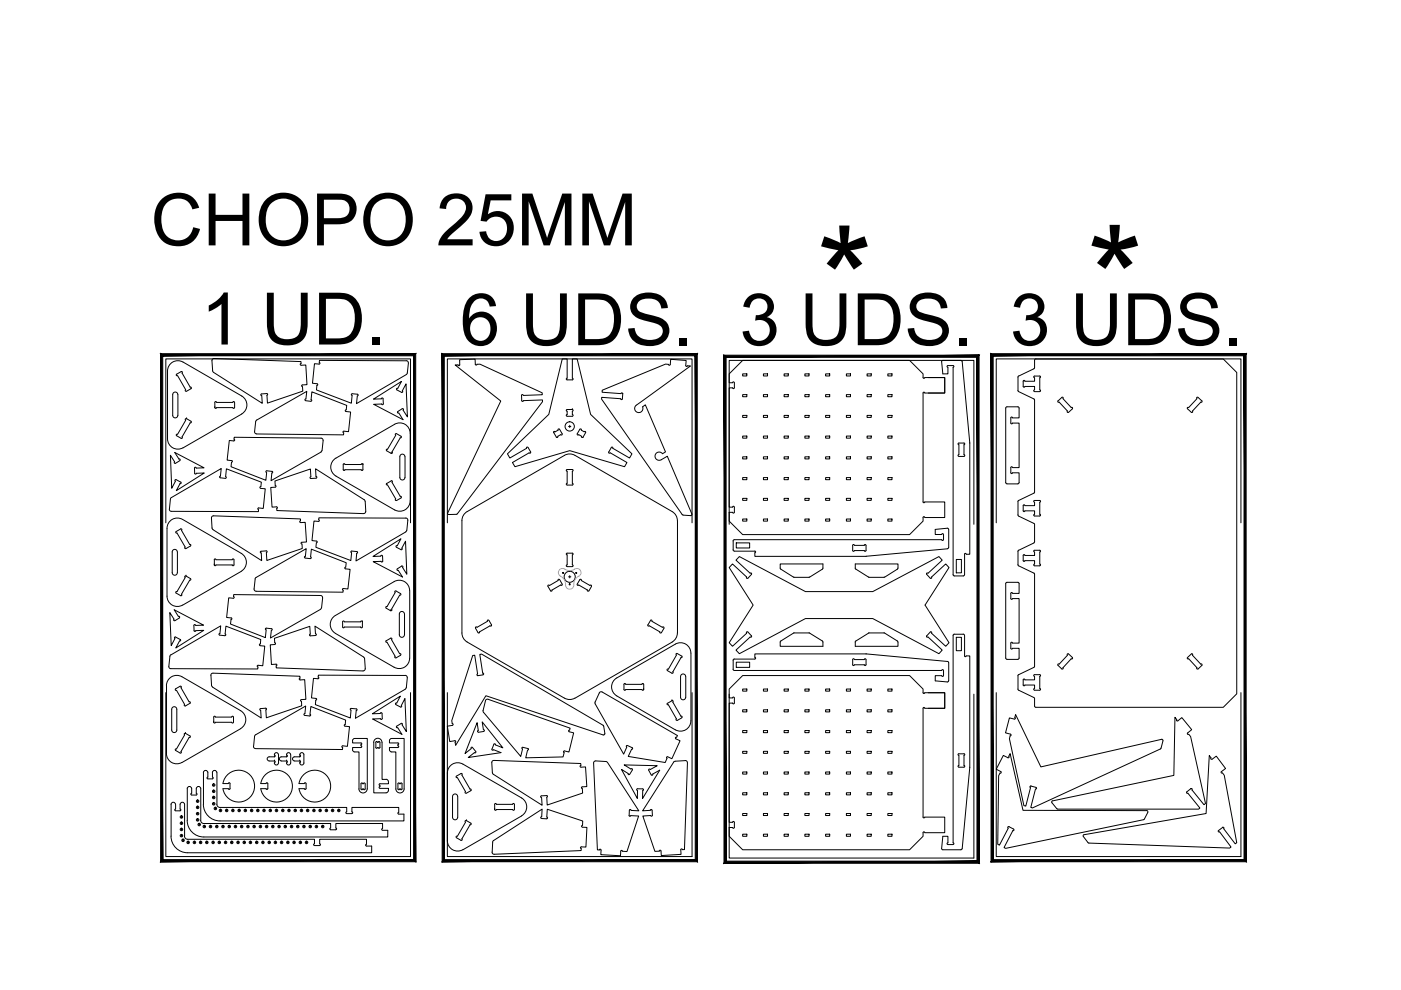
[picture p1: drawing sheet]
<svg xmlns="http://www.w3.org/2000/svg" width="297mm" height="210mm" viewBox="0 0 297 210" stroke-linecap="round" stroke-linejoin="round" font-family="sans-serif">
<defs><g id="words">
<g font-size="30.7">
<text x="173.1" y="70.2">*</text>
<text x="230.4" y="70">*</text>
</g>
<g font-size="15.3">
<text x="31.9" y="52">CHOPO 25MM</text>
<text x="42.6" y="73">1 UD.</text>
<text x="97.5" y="73.2">6 UDS. 3 UDS. 3 UDS.</text>
</g>
</g></defs>
<!-- layer: corte por el contorno ext -->
<g fill="none" stroke="#000" stroke-width=".21">
<path d="M36.2 77a2.19 2.19 0 0 1 2.6-.2l12.4 7.2a2.21 2.21 0 0 1 .1 3.8l-12.5 7.1a2.19 2.19 0 0 1-3.3-1.9v-14.3a2.19 2.19 0 0 1 .7-1.7zM45.1 78.6l.2 .3M45.3 79l10.3 6.5-.1-1.6-.2-.2 .2-.2M45.4 76l-.3 .1-.2 .4 .2 2.1M45.4 76l18.4 .7v.4l-.2 .2 .2 .1M63.9 77.4h.9l.3 4.2-1.1 .1 .2 1.2-7.5 2.6-.1-1.7M86.6 77l-.1-.4-.4-.1-18.4-.1 .1 .8-1.1-.1-.4 4.2 1 .1-.2 1.3 7.4 2.8 .1-1.7v-.3l1.2 .1 .1 .2-.2 .1-.1 1.7 10.5-6.2 .3-.3 .2-2.1M141.7 77.3l-.6-.1-13.4 5.5v.5l4 .3M141.7 77.2l.2 .2 .2-.1 .1-1.1 3.3 .2-.1 1.2h1l-11.5 8.3M201 77.5l-.2 .2 .2 .2M201 77.5h1.1l.1 .2-.1 .2M202.1 77.9v43.9l.2 .3"/>
<path d="M203.7 76.4l.3 .3M203.7 76.4l-4 .1 .2 2.8h1.1v-1.4M204 76.7l1.6 17.2M215.8 80v2.8l.2 .2M216 79.7l-.2 .3M219.2 78.2l.2-.3v-1.5l.2-.3h39.8l2.8 2.9v68.1l-2.8 2.9h-39.8l-.2-.3v-1.6l-.2-.2M219.2 78.2l-3.2 1.5M37.9 97.3l.3 .1-.1 .2M38 97.3l-1-1.4 6.3 3.3-1.7 .1-.2-.2-.2 .1M38.1 97.7l-1 .6-.1-.4-.9-1.4 .3 7 .8-1.5M41.2 99.3l.1 1.1M49.1 97.6l.2 .2-.2 .2-.1 1 7.4 2.8 .1-1.6"/>
<path d="M49.6 93.5l-1-.1-.4 4.2 .9 .1M54 91.5l.1 .3 .3 .2M55.5 83.5l1.1-.1 .1 .2-.1 .2M57.7 99.9l-1.1-.1-.2 .2 .1 .2M64.8 84.6l-.2 .1 .2 .2 1.1 .2M64.9 84.6l.1-1.6-10.6 6.1-.2 .3-.2 2.1M65.9 85.1l.2-.2-.2-.2 .2-1.6 7.4 2.9-.3 1.2 1.1 .2-.4 4.1-1-.1M68.1 92.9l.3 .1 .1 .4M68.1 92.9l-18.4-.2-.1 .4 .2 .2-.2 .2M68.5 93.4l-.2 2.1-.3 .3-10.5 6.1 .1-1.6 .2-.2-.1-.2M71.2 97.1a2.19 2.19 0 0 0 0 3.8l12.5 7.2M72.9 91.8l-.1 .4-18.4-.2"/>
<path d="M72.9 91.4l-.2 .2 .2 .2M83.7 90a2.19 2.19 0 0 1 3.3 1.9M83.7 90l-12.5 7.1M84.2 82.7l1.1 .5v-.3l.8-1.5 .3 7-.9-1.4-.1-.4-1.1 .8 .3 .2 .8 1.4-6.2-3.3h1.7l.2 .1 .2-.2M84.3 82.3l-.2 .1v.3M84.3 82.4l.8-1.5-5.9 3.7h1.7l.2-.2 .2 1.2M87 91.9v14.3M110.6 83.8v1.1M110.6 83.8h.1M110.9 83.8l-.2-.1-.1 .1M111 83.8l4-.1v-.4l-13.2-6.1h-.7l-.2 .2-.2-1.3-3.2 .2-.1 1.2-.9-.1 9.7 7.6-11.3 23.7 .1 .4 2-.2 18-23.7v-.4l-4 .1M111 84.9l-.2 .2-.2-.2"/>
<path d="M112.5 95.8l-.1 .3-.2-.1M120.2 80.2l-.1 .2 .1 .1M120.2 80.5h1.3l-.2-.3v-4.1h1.1l2.8 11.8 8.8 8.3-.5 .9-3.6-2M120.2 80.2v-4.1h-1l-2.8 11.8-8.8 8.3 .5 .9 3.5-2 .2-.3 .7 1M121.9 96.5a2.19 2.19 0 0 0-2.2 0l-20.7 12a2.17 2.17 0 0 0-1.1 1.9M121.9 96.5l20.6 12a2.19 2.19 0 0 1 1.1 1.9M129.9 95.1v-.3l-.3 .1-.6 1.1h.4l3.5 2.1-.5 .9-11.6-3.5-11.6 3.5-.6-.9 3.6-2.1M131.7 83.5l.2-.2 .1 .2M132 84.6l-.2 .1-.2-.2-4-.3v.4l17.1 24.5M132 83.4v.1M132 83.5v1.1M134.9 85.9a.88 .88 0 0 0-.2 1.2 .88 .88 0 0 0 1.1 .3 .88 .88 0 0 0 .4-1.2"/>
<path d="M136.2 86.3l.6-.5 4.3 10-.6 .4a.88 .88 0 0 0-1.3-.2 .88 .88 0 0 0-.2 1.2 .88 .88 0 0 0 1.2 .3l1.3-.8 5.2 12.3v.2l-.3 .1M155.7 81.1l-.2-.1-.2 .2h-.7v-1.9l2.9-2.9h35.3l2.9 2.9 .1 .9 .3-.1h4.2v3.2h-4.2l-.2-.2-.2 .2v23.1l.2 .2 .2-.2h4.2v3.3h-4.2l-.3-.1-.1 .9-2.9 2.8h-35.3l-2.9-2.8v-1.9h.7l.2 .2 .2-.2M155.7 82.2l-.2 .2-.2-.2h-.7v25.3h.7M155.7 81.2v1M196.8 80.1h3.5v3.2h-3.5M205.6 93.9h.1M205.6 93.9v23.6l-1.1-.1v4.6l-.3 .1h-1.8M214.3 88.6l.1 1.2 1.7-.1v9.4h-1.4l-.2-.1-.2 .1 .1 1.3 1.7-.2v2.1l-.3 .3M214.7 88.6l-.2-.2-.2 .2M215.8 86.3l.3 .2v2.1h-1.4M215.8 86.3h-2.3l-.3 .2v15.8l.3 .3M216 83l3.2 1.6"/>
<path d="M219.2 84.6l.2 .2M219.4 84.8v19.5l-.2 .3M35.4 112a2.19 2.19 0 0 1 3.3-1.9l12.5 7.2M35.4 112v14.4a2.19 2.19 0 0 0 3.3 1.9M35.9 107.9l.1 .4 .3 .1M37.2 102l-.1-.2 .2-.1 1 .5M38.3 102.2l.1 .3h-.2M41.3 100.3l.2 .2 .1-.2h1.7l-5.9 3.7 .8-1.4M45.2 112.3l10.3 6.6-.1-1.7-.2-.3 1.3-.1 .1 .2-.1 .2M47.8 101.4l.2-.2-.2-.1 .2-1.7 7.4 2.8-.1 1-.2 .1 .2 .2M47.8 101.4l-1.2-.2 .3-1.9-10.6 6.2-.2 .3-.2 2.1M51.1 117.3a2.19 2.19 0 0 1 0 3.8l-12.4 7.2"/>
<path d="M55.3 103.5l.9 .1-.4 4.2-1.1-.1 .1 .8-18.5-.1M58.4 103.3l-1 .1 .3 4.1h.9l.2 .1-.1 .2M58.7 107.8v.4l18.4 .7M63.7 110.8l-.2-.2 .2-.2v-.4l-18.4-.6-.3 .1-.2 .3 .2 2.2 .2 .3M63.8 110.8l.9-.1 .3 4.2-1 .1M64 115l-.2 .2 .2 .2 .1 .9-7.5 2.5-.1-1.6M64.7 117.9l-.2 .2 .2 .2 1.1 .1M64.7 118l.2-1.7-10.6 6.1M65.8 118.1l.2 .2-.2 .1M65.8 118.1l.2-1.7 7.4 2.9-.3 1.2 1.1 .2-.4 4.2-1-.1M65.9 101.1l-.2 .2 .2 .2 1.1-.1M65.9 101.1l-.1-1.7-7.5 2.6 .1 .9 .1 .2-.1 .2"/>
<path d="M67 101.4l.2-.2-.2-.2-.1-1.6 10.3 6.5 .2 .4M67.1 115.1l-.1 .9 7.4 2.9 .1-1.7M67.6 110.2l.1 .2-.2 .2-.9-.1-.5 4.1 1 .1 .2 .2-.2 .2M75.7 116.9l.1 .2-.2 .2M75.7 116.9l-1.1-.1-.2 .2 .1 .2M77.4 106.3l.2 2.1M77.5 108.4l-.1 .3-.3 .2M86 109.8l.4 .2 .1 .3-.2 2.1-.3 .4M86 109.9l-18.4-.1v.4M86 112.8l-10.5 6.1 .1-1.6M87 106.2a2.19 2.19 0 0 1-3.3 1.9M97.9 110.4v23.8a2.19 2.19 0 0 0 1.1 1.9l20.7 11.9a2.25 2.25 0 0 0 2.2 0"/>
<path d="M143.6 110.4v23.8M144.6 109.1l.2 .1M144.8 109.2l1.6 .1M155.4 116.6l.3 .2M155.4 114.7v1.9M155.7 107.5l-.2-.2-.2 .2M155.7 114.4l-.3 .3M155.7 107.5v1.1M155.7 116.9h4.3M160 116.8l.2 .2-.2 .2M160 117.2v.8h23.6M183.6 117.9h.1"/>
<path d="M201.1 112.3l-.2-.3-2.6 .2v1.1h1.4l.3-.1v1.2l-.2 .2-.1-.2h-44M201.1 116.1l-.2 .2-17.3 1.6M201.1 112.3v3.8M213.5 102.6h2.3M215.8 116.9v2.8l.2 .3M216 116.7l-.2 .2M216 106.1l-.2 .2v2.9l.2 .2M216 120l3.2 1.5M216 109.4l3.2 1.6M219.2 111l.2 .2v3.7l-.2 .2M219.2 115.1l-3.2 1.6M219.2 104.6l-3.2 1.5"/>
<path d="M36 139.2l-.2 2.1 .1 .3 .3 .2M36.2 138.8l-.2 .4M37.2 135.1h-.2l.1 .3M38 131l.1-.3h-.3l-.9-1.4 6.3 3.2-1.7 .1M38 131l-1.1 .6v-.3l-.9-1.4 .3 7 .8-1.5M41.5 132.6l-.2-.2-.2 .2v1.1l.2 .2 .2-.2M41.5 133.7l1.7-.1-5.9 3.8 1-1.7-1-.6M46.6 134.3l-.2 .2 .2 .2 1.1 .1 .2-.2-.2-.2M46.6 134.3l.2-1.6-10.6 6.2M47.7 134.4l.2-1.6 7.4 2.8-.1 .9-.2 .2 .2 .2M49 131.4l-.1 .9 7.4 2.9 .1-1.6M54.1 122.8l-.2 2.1 .1 .3 .3 .2 18.4 .2 .1-.5-.2-.2 .2-.1"/>
<path d="M54.3 122.4l-.2 .4M55.2 136.9l.9 .1-.4 4.2-1-.1M56.4 133.5l-.1-.2 .2-.1 1.2 .2-.2 .2M67.9 129.2l-10.6 6.1 .2-1.6M68.4 126.7l-.1-.3-.3-.1-18.4-.2v.7l-1.1-.1-.5 4.2 1 .1 .2 .2-.2 .2M68.4 126.7l-.2 2.2-.3 .3M71.1 134.3l12.5 7.2M77.1 139.3l-10.3-6.5 .1 1.6 .2 .1-.2 .2-1.2 .1 .1-.3-.1-1.7-7.5 2.5 .2 1.3-1.1 .1 .3 4.2h1.1l-.1 .7 18.4 .7 .3-.2 .1-.3-.1-2.1-.2-.4M83.6 123.3a2.19 2.19 0 0 1 3.2 1.9M83.6 123.3l-12.5 7.2a2.19 2.19 0 0 0 0 3.8M85.3 120.3l.1-.2-.2-.1-1 .6M85.4 120.3l.9 1.5-.3-7.1-.8 1.5v.3l-1.2-.6 .1-.2h.1l.8-1.5-5.9 3.8 1.6-.1 .3-.2 .1 .2v1.2h-2l6.2 3.2-.9-1.4h-.2v-.3"/>
<path d="M86.8 139.6a2.19 2.19 0 0 1-3.2 1.9M86.9 125.2v14.4M143.2 136.6a2.19 2.19 0 0 1 3.3 1.9M143.2 136.6l-12.4 7.1a2.19 2.19 0 0 0 0 3.8M143.6 134.2a2.19 2.19 0 0 1-1.1 1.9l-20.6 11.9M146.5 138.5v14.3M155.4 140v1.9M155.7 139.7l-.3 .3M158.3 122.3v.3h.3M158.3 122.3l-3-2.7-.7 .7 5.1 8-5.1 8 .7 .7 3-2.7M158.6 134h-.3v.2M159.3 121.8v-.3h-.3l-3-2.7 .8-.8 14 7.4h14.2l14.1-7.4 .7 .8-3.1 2.7h-.2v.3"/>
<path d="M159.3 121.8l-.7 .8M165.4 136.1v.9h9.1v-.9M165.4 120.4l.1 .3 2.7 1.7M165.4 120.5v-.9h9.1v.9M168.2 122.3h3.5M168.2 134.2l-2.7 1.7-.1 .2M168.4 134.2h-.2M168.4 134.2h3.1M171.5 134.2h.2M171.7 134.2l2.7 1.7M174.4 135.9l.1 .2M174.4 120.7l-2.7 1.7"/>
<path d="M174.5 120.4l-.1 .3M181.3 120.4l.1 .3 2.8 1.7M181.3 136.1v.9h9.1v-.9M181.3 120.5v-.9h9.1v.9M183.6 138.6h.1M183.6 138.6h-23.6v.8l.2 .1-.2 .2h-4.3M183.6 138.6l17.3 1.6 .2 .3M184.1 122.3l.2 .1M184.2 134.2l-2.8 1.7-.1 .2M184.3 134.2h-.2M184.3 134.2h3.1M187.4 134.2h.2"/>
<path d="M187.6 122.3l-3.3 .1M187.6 134.2l2.7 1.7M190.2 135.9l.2 .2M190.3 120.7l-2.7 1.7M190.4 120.4l-.2 .3M196.5 121.8l.9 .8 .1-.3 3-2.7 .7 .7-5.1 8 5.1 8-.7 .7-3-2.7-.1-.4-.9 .9v.3l.2-.1 3.1 2.8-.7 .8-14.1-7.5h-14.2l-14 7.5-.8-.8 3-2.7 .4-.2-.8-.9M202.3 134.5l-.2 .2v44M202.4 134.5h1.8l.3 .1v4.5M204.5 139.1l.2 .1 .2-.1M204.9 139.1h.7v23.6M213.2 123.7v15.8l.3 .3M213.5 139.8h2.3"/>
<path d="M214.3 136.4l.1 1.2 1.7-.1v2l-.3 .3M214.3 125.8l.1 1.2 1.7-.1v9.5h-1.4M214.7 136.3l-.2-.1-.2 .1M214.7 125.8l-.2-.2-.2 .2M215.8 123.5l.3 .2M215.8 123.5h-2.3l-.3 .2M216.1 123.7v2.1h-1.4M219.2 121.5l.2 .3v19.5l-.2 .2M44.7 143.2l.1-.3 .4-.2 18.4 .7v.4l-.2 .2 .2 .1M44.7 143.2l.2 2.1M44.9 145.3l.1 .4 10.4 6.5-.1-1.6-.2-.2 .1-.2h1.3l-.2 .3 .2 1.7 7.5-2.6-.1-.9M51 150.7a2.19 2.19 0 0 1 0 3.8"/>
<path d="M51 150.7l-12.4-7.2a2.19 2.19 0 0 0-3.3 1.9v14.4a2.17 2.17 0 0 0 3.3 1.9l12.4-7.2M54.2 155.8l-.2 .3-.3 2.1 .2 .4 .3 .1M54.7 141.1l-.2 .1 .2 .2v.4h-18.5M63.6 144.2l1-.1 .3 4.2h-1M63.9 148.3l-.2 .2 .2 .2M64.6 151.7h1.2l-.1-.3 .2-1.6 7.4 2.9-.1 .9-.2 .3 1.1 .2-.4 4.1-1-.1-.2 .2 .1 .2M64.6 151.3l-.2 .2 .2 .2M64.6 151.3l.2-1.6-10.6 6.1M67.4 143.6l.2 .2-.2 .1-.9-.1-.5 4.2 1.1 .1-.2 1.3 7.4 2.8 .1-1.6M67.5 143.6v-.4h18.6l.2 .5-.2 2.1M72.7 158.5l-.1 .4-18.4-.2M75.6 150.3l.1 .2-.2 .2"/>
<path d="M75.6 150.3l-1.1-.1-.2 .2 .1 .2M83.9 149.4l1.2 .5v-.3l.8-1.5 .2 7-.8-1.4M84.1 149.1h-.2v.3M84.1 149.1l.8-1.5-5.9 3.7h1.6l.3-.2 .1 .2v1.2l-2-.1 6.2 3.3-.9-1.4-.3-.2 1-.7h.3l-.1 .3M86.1 145.8l-.2 .3-10.5 6.2 .1-1.6M95.9 153.8l-1.1 .2 .6 3.2 1-.2 .2 .2-.1 .2M99.9 158.7v-.2l.2-.1 .8 1.1-1.6 1.1 6.9-1-1.5-.6M101.3 143.3h.1M101.3 143.2l-.2-.1 .2-.2-.7-4-.4 .1-4.4 13.8 .1 .6 .2 .2-.2 .2M102.3 142.7l.3 .2-.2 .2M102.3 142.7l-.6-4h.4l25.8 15.1 .3 1.7M102.4 143.1l-1.1 .2"/>
<path d="M102.5 155.1l.2-.2-.2-.2-.3-1.6 4.4 5.5-1.5-.7-.2-.2-.2 .1M102.6 155.1l-1.3 .1v-.3h.1l-.2-1.7-2.6 6.6 1.3-1.1M103.5 148.3h-.4l-.2 .3-.5 2 .1 .4 7.9 9.4 .4-1.6-.1-.3 1.2 .2M103.5 148.3l17.4 6.1-.1 .4M104.3 158.8l.1 .3 .2-.1M104.7 157.8l-.4 1M111.9 158.7l.2 .2-.3 .1-.3 1.7 7.9-.2 .2-.9M120.8 154.8l-.3 .1 .2 .3 .9 .2-1 4-.9-.2-.2 .2 .1 .2M126.2 148.8v.4l6 10.7 .7-1.5M126.2 148.9l.9-2 .2-.2h.4l15.9 9.3-.1 .3M128.2 155.5l-.1 .3h-.2l-24.9-8.3-6.4 10.5-.1-.6M130.8 147.6l12.4 7.1"/>
<path d="M132.9 158.4l-.1-.2 .3-.1 1 .5-.2 .3-.7 1.5 7.8 1.3 .4-.9M143.4 156.3l-.2 .1 .1 .3 .9 .4-1.7 3.8-.9-.4h-.3l.1 .3M146.5 152.8a2.19 2.19 0 0 1-3.3 1.9M155.3 149.1l.2 .1 .2-.1M155.3 149.1h-.7v25.2h.7l.2-.1 .2 .1M155.4 141.9l.3 .3M155.7 148l-.2-.2-.2 .2h-.7v-1.9l2.9-2.9h35.3l2.9 2.9 .1 .9 .3-.1h4.2v3.3h-4.2l-.2-.2-.2 .2v23M155.7 142.2l44-.1 .1-.1 .2 .1v1.2M155.7 148v1.1M196.8 146.9h3.5v3.3h-3.5M199.7 143.3h-1.4v1.1l2.6 .2 .2-.3M199.7 143.2l.1 .2 .2-.2"/>
<path d="M201.1 140.5v3.8M215.8 146.1l.2 .2M216 143l-.2 .3v2.8M216 146.3l3.2 1.6M219.2 141.5l-3.2 1.5M246 158.8l-27.1 12.5-.4-.1 1-3.9 .3-.2-1.2-.4M246.2 158.6l-.2 .2M246.2 158.6l.4-1.5-.2-.4-25.7 5.9-5.4-11.1-.1 .9-1.2-.2-.8 3.2 1.2 .4-.3 .2-.1 .6 3.1 14.2 .4 .1 1-3.9-.1-.2 .2-.1M249.7 152.8l.9-.7 2.1 2.6-.9 .7M249.7 152.8h-.2v-.2l-.4-.5-.2 12.3-25.8 5.4-.1 .4 1 1.3M251.8 155.4v.3h.2M252.1 155.7l.3 .5 3.2 14.1-.3 .3-2.6-3.1v-.3h-.2"/>
<path d="M43.1 170.5a3.5 3.5 0 0 0 3.6 3.6h38.9v-1.5h-1.1M43.1 163.8a.48 .48 0 0 1 .5-.5 .48 .48 0 0 1 .5 .5v1l-.2 .1 .2 .2M43.1 163.8v6.7M44.1 165.1h.9M45 163.8v1l.2 .1-.2 .2M46 163.8a.48 .48 0 0 0-.5-.5 .48 .48 0 0 0-.5 .5M46 170.5a.67 .67 0 0 0 .6 .7h26.9v.9l-.2 .2 .2 .2M46 163.8v6.7M48.1 164.4a3.4 3.4 0 0 1 5.3 .3 3.4 3.4 0 0 1-1.5 5.1 3.4 3.4 0 0 1-4.6-2.6h1.1l.2 .2 .2-.2-.1-1.2-1.4 .1 .1-.6zM56.1 164.4a3.4 3.4 0 0 1 5.3 .3 3.4 3.4 0 0 1-1.5 5.1 3.4 3.4 0 0 1-4.6-2.6h1.1l.2 .2 .2-.2-.1-1.2-1.4 .1 .2-.6zM58.2 160a.44 .44 0 0 1 .4-.4 .44 .44 0 0 1 .5 .4l-.1 1.8a.43 .43 0 0 1-.4 .4 .43 .43 0 0 1-.4-.4M58.2 161.3l.2 .2-.2 .3"/>
<path d="M58.2 160.5h.1M58.2 160.5h-1.1a.43 .43 0 0 0-.5 .4 .43 .43 0 0 0 .5 .4l1.1 .1M58.2 161.4h.1M58.2 160l.2 .3-.2 .1M60.8 161.3l.1 .2-.1 .3a.42 .42 0 0 0 .4 .4 .42 .42 0 0 0 .4-.4M60.8 160.5h.1M60.8 160.5h-1.1a.43 .43 0 0 0-.5 .4 .43 .43 0 0 0 .5 .4l1.1 .1M60.8 161.4h.1M61.6 160a.43 .43 0 0 0-.4-.4 .43 .43 0 0 0-.4 .5l.1 .2-.1 .1M61.6 160v1.8M63.6 160.4l.1-.1-.1-.3a.43 .43 0 0 1 .4-.4 .43 .43 0 0 1 .4 .4v1.8a.44 .44 0 0 1-.4 .4 .44 .44 0 0 1-.4-.5l.1-.2-.1-.2M63.6 160.5h.1"/>
<path d="M63.6 160.5h-1.1a.43 .43 0 0 0-.5 .4 .43 .43 0 0 0 .5 .4l1.1 .1M63.6 161.4h.1M64.2 164.4a3.4 3.4 0 0 1 5.3 .3 3.4 3.4 0 0 1-1.5 5.1 3.4 3.4 0 0 1-4.6-2.6h1.1l.2 .2 .2-.2-.1-1.2-1.4 .1 .2-.6zM67.8 178.9l.1 .2-.1 .2M67.8 178.9v-1h9.9v1.1l-.2 .2 .2 .2h1.1v1.4h-39a3.5 3.5 0 0 1-3.5-3.5v-6.7a.47 .47 0 0 1 .4-.5 .47 .47 0 0 1 .5 .5v.9l-.1 .3 1.1 .1 .2-.2-.2-.2v-.9a.48 .48 0 0 1 .5-.5 .48 .48 0 0 1 .4 .5v6.7a.63 .63 0 0 0 .7 .6h26.9l-.2 1.3 1.3 .1M70.1 175.6l-.2 .1 .2 .2M70.1 175.6v-1h-26.9a.63 .63 0 0 1-.6-.7v-6.7a.48 .48 0 0 0-.5-.4 .48 .48 0 0 0-.5 .4v1l.2 .2-.2 .2-1.1-.1 .1-1.3a.47 .47 0 0 0-.4-.4 .47 .47 0 0 0-.5 .4v6.7a3.5 3.5 0 0 0 3.5 3.6h39v-1.5h-1.1l-.2-.2 .2-.1v-1.1h-9.9l.1 1.3h-1.2M73.5 172.5h1.1M74.6 172.1l.2 .2-.2 .2M74.6 172.1v-.9h9.9v1.1M84.5 172.2l-.2 .2 .2 .2M98.1 162a2.19 2.19 0 0 0-3.3 1.9v14.4a2.19 2.19 0 0 0 3.3 1.9"/>
<path d="M98.1 162l12.5 7.2M104.3 161.7l.1 2.1 .2 .4M104.3 161.7l.1-.3 .3-.2 18.4 .7 .1 .4M104.6 164.2l10.3 6.5-.1-1.6M104.7 178.2l-.2 .3-.1 2.2M110.6 169.2a2.19 2.19 0 0 1 0 3.8M110.6 173l-12.5 7.2M114.8 168.7l-.2 .2 .2 .2M114.8 173.2l-.2 .1 .2 .2h1.2l-.1-.3 .1-1.6 7.5 2.5v.9l-.2 .2 .2 .2M114.9 173.2v-1.6l-10.2 6.6M123.1 162.3l-.1 .2 .2 .1M123.2 162.7l.9-.1 .3 4.2h-1l-.1 .2 .2 .2"/>
<path d="M123.2 179.9v.4l-18.4 .8-.3-.1-.2-.3M123.5 167.2v.9l-7.5 2.6-.1-1.7 .1-.3h-1.2M123.5 175.4h.9l-.2 4.2h-.9l-.2 .1 .1 .2M125.9 161.8l.8 18.4 .7-.1v1.1l4.2 .2 .1-1.1 1.2 .3 2.5-7.6-1.6-.1M128.8 161.6l-.4-.1-2.1-.2-.3 .2-.1 .3M128.8 161.6l6.6 10.3-1.6-.1M133.4 172.9l.1 .2 .2-.2M133.5 164.2h-.3v-.2l-1.4-.9 3.3 6.2 .1-1.7-.2-.3h1.3l.1 .1-.1 .2M133.5 164.2l.6-1.1-.3-.1-1.5-.8 7 .1-1.4 .9-.1-.1-.3 .1 .6 1.1M133.8 171.8l-.2-.2-.2 .2v1.1M138.1 164.3l.2 .1 .1-.3 1.5-.8-3.7 6 .1-1.7M138.3 172.9l-.2 .2-.2-.2-1.6 .1 2.6 7.5h.9"/>
<path d="M142.8 161.6l-6.6 10.3 2-.2 .1 1.2M145.3 161.2l.3 .2 .1 .3M145.3 161.3l-2.1 .1-.4 .2M145.8 161.7l-.7 18.4-.7-.1v1.1l-4.2 .3-.1-1-.1-.1-.2 .1M155.7 174.3v1.2M195.7 173.2l.2 .2 .2-.2M196.1 173.2h4.2v3.4l-4.2-.1-.3-.1-.1 .9-2.9 2.9h-35.3l-2.9-2.9v-1.8h.7l.2 .1 .2-.2M201 178.7l-.2 .2 .2 .1M201 178.7v-1.4h-1.1l-.2 2.8 4 .1M202.1 178.7l.1 .2-.1 .1-1.1 .1M204 179.9l-.3 .3M205.6 162.7h.1"/>
<path d="M205.6 162.7l-1.6 17.2M213.7 160.7l.2-.1v-.3l.3-.5 2.7 12 26.2 .1M213.7 160.7l-1-.5-1.5 2.9 1.1 .6-.3 .2-.3 .6-.2 14.5 .4 .2 1.9-3.6-.1-.2 .2-.1M213.9 175.3h.1M213.9 175.3l1.1 .5-.1 .3h-.2M218.5 166.6h.1M224 171.4l.3 .1M242.6 173.7l-29.4 6.2-.3-.2 1.8-3.6M243.1 171.9l.2 .1v.2M243.4 172.3l-.8 1.4M251.6 167.9v.2l.3 .1 2.5 3.1-.3 .3h-29.8M252.5 167.2l-.9 .7"/>
<path d="M252.5 167.2h.1M257 161l-.3-.1 .1-.2-.4-.5-.7 12.3-25.8 4.5-.2 .1v.3M257 161l.9-.7 1.9 2.6-.9 .9 .3 .1 .4 .5 2.6 14.3-.3 .2-2.4-3.2v-.2l-.3-.1M258.6 176.4l2.4 3.2-.3 .2-29.8-1-1.2-1.4M259.2 175.4l-.9 .7 .1 .3h.2M259.2 175.4h.1"/>
</g>
<!-- layer: Capa1 -->
<g fill="none" stroke="#000" stroke-width=".21">
<path d="M38.4 78.8l.2 .1v.2l1.7 3M38.4 78.8l-1 .5v.3h.2l1.8 3M157.5 79.3h.8v.4h-.8zM161.9 79.3h.8v.4h-.8zM166.2 79.3h.9v.4h-.9zM170.6 79.3h.9v.4h-.9zM175 79.3h.9v.4h-.9zM179.5 79.3h.8v.4h-.8zM183.8 79.3h.9v.4h-.9zM188.2 79.3h.9v.4h-.9zM36.6 88.1a.54 .54 0 0 0 .6 .5 .54 .54 0 0 0 .5-.5M36.6 83.7v4.4"/>
<path d="M37.7 83.7a.54 .54 0 0 0-.5-.6 .54 .54 0 0 0-.6 .6M37.7 83.7v4.4M38.6 92.6v.3h-.2M39.4 89.1l-1.8 3h-.2v.3l1 .5M39.5 88.8h-.2l.1 .3M39.6 88.8h.1M39.6 88.8l.9 .5 .1 .3h-.3M40.3 82.1l.3 .1-.1 .2M40.3 89.7l-1.7 2.9M40.5 82.4h.1M40.5 82.4l-1 .5h-.2l.1-.3M45.6 86.4h.1"/>
<path d="M45.6 86.4l.1 .2 .2-.2M45.9 85.3l-.2-.2-.1 .2v1.1M45.9 85.3h3.5l.1-.2 .2 .2v1.1l-.2 .2-.1-.2h-3.5M72.8 98.4l.3 .1h3.5l.2-.2 .1 .2v1.1l-.1 .2-.2-.2h-3.5l-.1 .2-.2-.2zM76.9 98.5h.1M82.9 96.1l.3-.1-.1-.2 1.7-3 .3-.1-.1-.2-.9-.5h-.3l.1 .3-1.7 3h-.3l.1 .3 1 .5M83 96.1h.1M85 96.4a.56 .56 0 0 1 .9 .4v4.4a.54 .54 0 0 1-.6 .6 .54 .54 0 0 1-.5-.6v-4.4zM117.4 91.7h.1M117.5 91.5h.2l.8-.6 .7 1.2-.9 .4-.2 .3-.7-1.1zM120.2 99.5l-.1 .2 .1 .2M120.2 86.8l-.1 .2 .1 .2"/>
<path d="M120.2 87.9l-.1 .2 .1 .1M120.2 99.5h1.1l.2 .2-.2 .2v2.6l.2 .1-.2 .2h-1.1M120.2 87.2v.7M120.2 99.9v2.6M120.2 86.8h1.1M121.3 86.8l.2 .2-.2 .2 .2 1-1.3 .1M121.3 86.8h.1M122.9 91h.3l.1 .2 .9 .4-.7 1.2-.2-.3-.9-.4zM123.6 92.7h.1M157.5 83.7h.8v.4h-.8zM157.5 88.1h.8v.4h-.8zM157.5 92.5h.8v.4h-.8z"/>
<path d="M157.5 96.9h.8v.4h-.8zM161.9 83.7h.8v.4h-.8zM161.9 88.1h.8v.4h-.8zM161.9 92.5h.8v.4h-.8zM161.9 96.9h.8v.4h-.8zM166.2 83.7h.9v.4h-.9zM166.2 88.1h.9v.4h-.9zM166.2 92.5h.9v.4h-.9zM166.2 96.9h.9v.4h-.9zM170.6 83.7h.9v.4h-.9zM170.6 88.1h.9v.4h-.9zM170.6 92.5h.9v.4h-.9z"/>
<path d="M170.6 96.9h.9v.4h-.9zM175 83.7h.9v.4h-.9zM175 88.1h.9v.4h-.9zM175 92.5h.9v.4h-.9zM175 96.9h.9v.4h-.9zM179.5 83.7h.8v.4h-.8zM179.5 88.1h.8v.4h-.8zM179.5 92.5h.8v.4h-.8zM179.5 96.9h.8v.4h-.8zM183.8 83.7h.9v.4h-.9zM183.8 88.1h.9v.4h-.9zM183.8 92.5h.9v.4h-.9z"/>
<path d="M183.8 96.9h.9v.4h-.9zM188.2 83.7h.9v.4h-.9zM188.2 88.1h.9v.4h-.9zM188.2 92.5h.9v.4h-.9zM188.2 96.9h.9v.4h-.9zM203.3 93.9l-.2 .2 .2 .2M203.3 96.4l-.2 .2 .2 .2M203.3 93.9h1.1l.2 .2-.2 .2v2.1l.2 .2-.2 .2M203.3 94.3v2.1M203.3 96.8h1.1M219.3 83l-.1-.2 .2-.1v-.8l-2.4 .2v-1.4l.3 .1h2.1l-.2-1h1.4l-.2 .3 .1 2.6 .1 .1-.2 .2M219.4 83h1.1"/>
<path d="M224.3 85v.2l.3 .1M224.6 85.3l1.7 1.8v.3h.3l.8-.7M225.1 84.2l.3 .1v.2M225.1 84.3l-.8 .7M225.4 84.5l1.7 1.9h.3v.3M253.8 84.5l-1.8 1.9h-.2v.3l.8 .7h.2v-.3l1.8-1.8M254 84.2l-.2 .1v.2M254 84.3l.8 .7M254.8 85v.2l-.2 .1M37.6 117a.54 .54 0 0 0-.5-.5 .54 .54 0 0 0-.6 .5v4.4a.54 .54 0 0 0 .6 .6 .54 .54 0 0 0 .5-.6M37.6 117v4.4M38.3 112.1l.2 .1v.3l1.7 2.9"/>
<path d="M38.3 112.1l-1 .6v.2l.2 .1 1.8 3M40.2 115.4l.2 .1v.3M40.4 115.8h.1M40.4 115.8l-1 .5-.2-.1v-.2M45.4 119.8h.1M45.5 118.5l.3 .2h3.5l.1-.2 .2 .2v1.1l-.2 .2-.2-.2h-3.4l-.2 .2-.2-.2zM82 102.5h.1M82 102.5l-.1 .2 .3 .1 1.7 3-.1 .2 .3 .1 .9-.5M82.9 101.9l.3 .1-.1 .3M83 102l-1 .5M83.1 102.3l1.8 2.9M84.8 105.2l.3 .1-.1 .3"/>
<path d="M120.2 102.5l-.1 .1 .1 .2M120.2 119.8l-.1 .1 .1 .2M120.2 117.3l-.1 .2 .1 .1M120.2 117.3h1.1l.2 .2-.2 .1v2.2l.2 .1-.2 .2M120.2 117.6v2.2M156.1 115.1h2.8v1.1h-2.8zM157.5 101.3h.8v.4h-.8zM157.5 105.7h.8v.4h-.8zM157.5 110h.8v.5h-.8zM161.9 101.3h.8v.4h-.8zM161.9 105.7h.8v.4h-.8zM161.9 110h.8v.5h-.8z"/>
<path d="M166.2 101.3h.9v.4h-.9zM166.2 105.7h.9v.4h-.9zM166.2 110h.9v.5h-.9zM170.6 101.3h.9v.4h-.9zM170.6 105.7h.9v.4h-.9zM170.6 110h.9v.5h-.9zM175 101.3h.9v.4h-.9zM175 105.7h.9v.4h-.9zM175 110h.9v.5h-.9zM179.5 101.3h.8v.4h-.8zM179.5 105.7h.8v.4h-.8zM179.5 110h.8v.5h-.8z"/>
<path d="M180.8 115.6v1.1l.2 .2 .2-.2h2l.3 .2 .1-1.3M181.1 115.6l-.1-.2-.2 .2M181.2 115.6h2.1M183.6 115.6l-.2-.2-.2 .2M183.8 101.3h.9v.4h-.9zM183.8 105.7h.9v.4h-.9zM183.8 110h.9v.5h-.9zM188.2 101.3h.9v.4h-.9zM188.2 105.7h.9v.4h-.9zM188.2 110h.9v.5h-.9zM202.8 118.6h1v2.9h-1zM216.9 118.9l.1-1.3 .3 .2h2.1l-.2-1.1h1.4l-.2 2.9 .2 .3h-1.4l.2-1h-2.1"/>
<path d="M216.9 118.9l.2 .1 .2-.1M216.9 107.2l.1 1.2 2.4-.1-.2 1h1.4l-.2-.3 .2-2.8h-1.4l.2 1h-2.1M217.3 107.2l-.2-.2-.2 .2M37.5 125.4l-.2 .1v.2l1 .6M39.2 122.4v-.2l.2-.1 1 .6v.2l-.2 .1M39.3 122.5l-1.8 2.9M39.4 122.2h.1M40.2 123l-1.7 3v.2l-.2 .1M73 131.8l-.2-.1-.2 .1v1.1l.2 .2 .2-.2M76.8 132.9l-.2 .2-.1-.2h-3.5M76.8 131.8l-.2-.1-.1 .1h-3.5M76.8 131.8h.1"/>
<path d="M76.8 131.8v1.1M81.9 135.8h.1M81.9 128.9l.9 .6M82.8 129.5h.1M83 135.6l.1-.2-.3-.1-.9 .6-.1 .2 .3 .1 1.7 2.9-.1 .3 .3 .1M83 135.6l1.7 3 .3 .1-.1 .2-.9 .6M84.7 126.2l-1.7 3 .1 .2-.3 .1M84.9 125.9l.1 .2-.3 .1M84.9 125.9l-.9-.6-.3 .1 .1 .2-1.7 3-.3 .1 .1 .2M84.9 129.7a.56 .56 0 0 1 .9 .5l-.1 4.4a.54 .54 0 0 1-.5 .5 .54 .54 0 0 1-.5-.5v-4.4zM103.7 131.5h-.3l-.1 .2-2.2 1.3-.2-.1-.1 .3 .6 1M103.7 131.6l.5 .9-.1 .2h-.2l-2.2 1.2-.1 .3-.3-.1"/>
<path d="M116.2 124.3l.5 1M116.5 124.1h-.3v.2M118.6 122.9l-.2-.1-.1 .3-1.8 1M118.7 122.9l.5 1-.1 .2-.2-.1-1.8 1.1-.1 .2h-.3M120.2 120.1h1.1M124.5 125.1l.1 .2h.2M125.4 124.3l-.1-.2h-.2l-1.8-1-.1-.3-.3 .1-.5 1.1h.3l1.8 1.1M125.4 124.3l-.5 1M137.4 132.5v.2h.3M137.4 132.5l.6-1 .2 .2 2.2 1.3 .3-.1 .1 .3-.6 1M137.7 132.7l2.2 1.2 .1 .3 .2-.1M144.4 139.4l-1.7 3"/>
<path d="M144.5 139.1l.1 .3h-.2M144.6 139.1l-1-.5h-.3l.1 .3-1.7 3M180.8 139.7l.4 .1h2l.3-.1v1.4l-2.4-.2-.3 .2zM202.8 135.1h1v2.9h-1zM227.4 139.4v.3h-.3l-1.7 1.9M227.4 139.4l-.8-.8-.3 .1v.2l-1.7 1.9h-.3v.3M36.7 149.9a.54 .54 0 0 1 .8 .5v4.4a.54 .54 0 0 1-.5 .5 .54 .54 0 0 1-.6-.5v-4.4zM37.2 159.1l1 .6M37.2 146.1v.2l.2 .1 1.7 3v.2l.2 .1 1-.6M38.2 145.5l-1 .6M38.2 145.5l.2 .1v.2l1.7 3 .2 .1v.2M39.1 155.8l-1.7 3-.2 .1v.2"/>
<path d="M39.3 155.5l-.2 .1v.2M39.3 155.5h.1M39.3 155.5l1 .5v.3l-.2 .1-1.7 2.9v.3l-.2 .1M40.3 149.1h.1M45.3 153.1h.1M45.4 151.9l.3 .1h3.4l.2-.2 .2 .2v1.1l-.2 .2-.2-.2h-3.4l-.2 .2-.2-.2zM80.5 157.4l-.1-.2-.2 .2-.3-.2-.2 .2v1.2l.5-.1 .2 .2 .1-.2M80.6 157.4v1.1M132.3 145l.4 .1h3.4l.2-.2 .2 .2v1.1l-.2 .2-.2-.2h-3.4l-.2 .2-.2-.2zM136.5 146.2h.1M141.5 142.2h.1M141.5 142.2l1 .5h.2l-.1-.3"/>
<path d="M141.7 141.9h-.3l.1 .3M141.7 149.4l1.7 3M142.5 148.6h.2l-.1 .3M142.5 148.6h.1M142.5 148.6l-1 .5-.1 .2 .3 .1M142.7 148.9l1.7 3h.2l-.1 .3-.9 .5M143.4 152.4l-.1 .2 .3 .1M144.6 143a.54 .54 0 0 1 .8 .4v4.4a.54 .54 0 0 1-.6 .6 .54 .54 0 0 1-.5-.6v-4.4zM156.1 140.4h2.8v1.1h-2.8zM157.5 146.1h.8v.4h-.8zM157.5 150.5h.8v.4h-.8zM157.5 154.9h.8v.4h-.8z"/>
<path d="M157.5 159.3h.8v.4h-.8zM161.9 146.1h.8v.4h-.8zM161.9 150.5h.8v.4h-.8zM161.9 154.9h.8v.4h-.8zM161.9 159.3h.8v.4h-.8zM166.2 146.1h.9v.4h-.9zM166.2 150.5h.9v.4h-.9zM166.2 154.9h.9v.4h-.9zM166.2 159.3h.9v.4h-.9zM170.6 146.1h.9v.4h-.9zM170.6 150.5h.9v.4h-.9zM170.6 154.9h.9v.4h-.9z"/>
<path d="M170.6 159.3h.9v.4h-.9zM175 146.1h.9v.4h-.9zM175 150.5h.9v.4h-.9zM175 154.9h.9v.4h-.9zM175 159.3h.9v.4h-.9zM179.5 146.1h.8v.4h-.8zM179.5 150.5h.8v.4h-.8zM179.5 154.9h.8v.4h-.8zM179.5 159.3h.8v.4h-.8zM183.8 146.1h.9v.4h-.9zM183.8 150.5h.9v.4h-.9zM183.8 154.9h.9v.4h-.9z"/>
<path d="M183.8 159.3h.9v.4h-.9zM188.2 146.1h.9v.4h-.9zM188.2 150.5h.9v.4h-.9zM188.2 154.9h.9v.4h-.9zM188.2 159.3h.9v.4h-.9zM203.3 159.8l-.2 .2 .2 .2M203.3 159.8h1.1l.2 .2-.2 .2v2.1l.2 .2-.2 .1M219.3 143.4l-.1-.2 .2-.2h1l.2 .2-.2 .2M219.4 143.4v.7h-2.1l-.3-.1v1.4l2.4-.2-.2 1.1h1.3l.1-.2-.2-.1 .1-2.6M224.3 141.1l.8 .7M225.4 141.5v.3h-.3M253.8 141.5v.3h.2"/>
<path d="M254.8 141.1v-.3h-.2l-1.8-1.9v-.2l-.2-.1-.8 .8v.3h.2l1.8 1.9M254.8 141.1l-.8 .7M77.4 166.2l-.2-.2-.2 .2-.3-.2-.2 .2 .1 1.2 .4-.1 .2 .1 .2-.1M77.4 166.2v1.1M84.4 166l.4 .2 .4-.2v1.4l-.3-.1-.5 .1zM96.2 168.4a.54 .54 0 0 1 .8 .5v4.4a.54 .54 0 0 1-.5 .5 .54 .54 0 0 1-.6-.5v-4.4zM97 177.3l-.3 .1 .1 .2 .9 .6M97 164.9l1.7 3-.1 .2 .3 .1M97.9 177.8l.1 .3-.3 .1M97.9 164.3l.1-.2-.3-.1-.9 .6-.1 .2 .3 .1M97.9 164.3l1.7 3 .3 .1-.1 .2M98.7 174.3l-1.7 3"/>
<path d="M98.9 174l-.3 .1 .1 .2M98.9 174h.1M98.9 174l.9 .5M99.8 174.5l.1 .3-.3 .1-1.7 2.9M99.8 167.6h.1M99.8 167.6l-.9 .6M104.9 171.6h.1M104.9 171.6l.2 .2 .1-.2h3.5l.2 .2 .2-.2M109.1 170.5l-.2-.2-.2 .2h-3.5l-.1-.2-.2 .2v1.1M109.1 170.5v1.1M157.5 163.7h.8v.4h-.8zM157.5 168.1h.8v.4h-.8z"/>
<path d="M157.5 172.5h.8v.4h-.8zM157.5 176.9h.8v.4h-.8zM161.9 163.7h.8v.4h-.8zM161.9 168.1h.8v.4h-.8zM161.9 172.5h.8v.4h-.8zM161.9 176.9h.8v.4h-.8zM166.2 163.7h.9v.4h-.9zM166.2 168.1h.9v.4h-.9zM166.2 172.5h.9v.4h-.9zM166.2 176.9h.9v.4h-.9zM170.6 163.7h.9v.4h-.9zM170.6 168.1h.9v.4h-.9z"/>
<path d="M170.6 172.5h.9v.4h-.9zM170.6 176.9h.9v.4h-.9zM175 163.7h.9v.4h-.9zM175 168.1h.9v.4h-.9zM175 172.5h.9v.4h-.9zM175 176.9h.9v.4h-.9zM179.5 163.7h.8v.4h-.8zM179.5 168.1h.8v.4h-.8zM179.5 172.5h.8v.4h-.8zM179.5 176.9h.8v.4h-.8zM183.8 163.7h.9v.4h-.9zM183.8 168.1h.9v.4h-.9z"/>
<path d="M183.8 172.5h.9v.4h-.9zM183.8 176.9h.9v.4h-.9zM188.2 163.7h.9v.4h-.9zM188.2 168.1h.9v.4h-.9zM188.2 172.5h.9v.4h-.9zM188.2 176.9h.9v.4h-.9zM203.3 162.3l-.2 .2 .2 .1M203.3 160.2v2.1M203.3 162.7h1.1"/>
</g>
<!-- layer: 0 -->
<g fill="#000" stroke="#000" stroke-width=".21">
<path d="M34.1 182.7l53.6-.4h-53.2zM34.1 182.7l53.6-.4 .4 .4zM87.7 75.4v106.9l.4 .4zM88.1 75v107.7l-.4-107.3zM34.5 75.4h53.2l.4-.4zM34.1 75h54l-53.6 .4zM34.1 75l.4 107.3v-106.9zM34.1 75l.4 107.3-.4 .4z"/>
<path d="M93.7 182.7l53.7-.4h-53.2zM93.7 182.7l53.7-.4 .4 .4zM147.4 75.4v106.9l.4 .4zM147.8 75v107.7l-.4-107.3zM94.2 75.4h53.2l.4-.4zM93.7 75h54.1l-53.6 .4zM93.7 75l.5 107.3v-106.9zM93.7 75l.5 107.3-.5 .4z"/>
<path d="M153.9 182.6l-.4 .4 53.6-.4zM153.5 183l53.6-.4 .5 .4zM207.1 75.8v106.8l.5 .4zM207.1 75.8l.5-.5v107.7zM153.9 75.8h53.2l.5-.5zM153.5 75.3h54.1l-53.7 .5zM153.5 75.3l.4 107.3v-106.8zM153.5 75.3l.4 107.3-.4 .4z"/>
<path d="M210.6 182.3l-.5 .4 53.7-.4zM210.1 182.7l53.7-.4 .4 .4zM263.8 75.4v106.9l.4 .4zM263.8 75.4l.4-.4v107.7zM210.6 75.4h53.2l.4-.4zM210.1 75h54.1l-53.6 .4zM210.1 75l.5 107.3v-106.9zM210.1 75l.5 107.3-.5 .4z"/>
</g>
<g fill="none" stroke="#000" stroke-width=".21">
<path d="M120.5 90.4h.5M120.8 90.2v.5M35.2 110.8v-34.7h51.8v34.7M94.8 110.8v-34.7h51.9v34.7M154.6 111.2v-34.8h51.9v34.8M211.2 110.8v-34.7h51.9v34.7M120.5 122.3h.5M120.8 122v.5M35.2 146.9v34.7h51.8v-34.7M94.8 146.9v34.7h51.9v-34.7M154.6 147.2v34.7h51.9v-34.7M211.2 146.9v34.7h51.9v-34.7"/>
<path d="M38.4 177.2h.2M38.4 175.9h.2M38.4 174.6h.2M38.4 173.2h.2M38.5 173.1v.3M38.5 174.4v.3M38.5 175.7v.3M38.5 177.1v.2M38.7 178.2h.2M38.8 178.1v.2M39.8 178.6h.2M39.9 178.5v.2"/>
<path d="M41.1 178.6h.2M41.2 178.5v.2M41.8 173.8h.2M41.8 172.5h.2M41.8 171.2h.2M41.8 169.9h.2M41.9 169.8v.2M41.9 171.1v.2M41.9 172.4v.3M41.9 173.7v.3M42.1 174.8h.3M42.2 174.7v.3"/>
<path d="M42.4 178.6h.3M42.5 178.5v.2M43.2 175.3h.3M43.3 175.2v.2M43.8 178.6h.2M43.9 178.5v.2M44.5 175.3h.3M44.6 175.2v.2M45.1 178.6h.2M45.2 178.5v.2M45.2 170.4h.2M45.2 169.1h.2"/>
<path d="M45.2 167.8h.2M45.2 166.5h.2M45.3 166.3v.3M45.3 167.7v.2M45.3 169v.2M45.3 170.3v.2M45.6 171.4h.2M45.7 171.3v.3M45.8 175.3h.3M46 175.2v.2M46.4 178.6h.2M46.5 178.5v.2"/>
<path d="M46.6 171.9h.3M46.8 171.7v.3M47.2 175.3h.2M47.3 175.2v.2M47.7 178.6h.2M47.8 178.5v.2M47.9 171.9h.3M48.1 171.7v.3M48.5 175.3h.2M48.6 175.2v.2M49 178.6h.3M49.1 178.5v.2"/>
<path d="M49.3 171.9h.2M49.4 171.7v.3M49.8 175.3h.3M49.9 175.2v.2M50.4 178.6h.2M50.5 178.5v.2M50.6 171.9h.2M50.7 171.7v.3M51.1 175.3h.3M51.2 175.2v.2M51.7 178.6h.2M51.8 178.5v.2"/>
<path d="M51.9 171.9h.3M52 171.7v.3M52.5 175.3h.2M52.6 175.2v.2M53 178.6h.2M53.1 178.5v.2M53.2 171.9h.3M53.4 171.7v.3M53.8 175.3h.2M53.9 175.2v.2M54.3 178.6h.3M54.4 178.5v.2"/>
<path d="M54.5 171.9h.3M54.7 171.7v.3M55.1 175.3h.2M55.2 175.2v.2M55.6 178.6h.3M55.8 178.5v.2M55.9 171.9h.2M56 171.7v.3M56.4 175.3h.3M56.5 175.2v.2M57 178.6h.2M57.1 178.5v.2"/>
<path d="M57.2 171.9h.2M57.3 171.7v.3M57.7 175.3h.3M57.8 175.2v.2M58.3 178.6h.2M58.4 178.5v.2M58.5 171.9h.3M58.6 171.7v.3M59.1 175.3h.2M59.2 175.2v.2M59.6 178.6h.2M59.7 178.5v.2"/>
<path d="M59.8 171.9h.3M60 171.7v.3M60.4 175.3h.2M60.5 175.2v.2M60.9 178.6h.3M61 178.5v.2M61.2 171.9h.2M61.3 171.7v.3M61.7 175.3h.2M61.8 175.2v.2M62.2 178.6h.3M62.4 178.5v.2"/>
<path d="M62.5 171.9h.2M62.6 171.7v.3M63 175.3h.3M63.1 175.2v.2M63.6 178.6h.2M63.7 178.5v.2M63.8 171.9h.3M63.9 171.7v.3M64.3 175.3h.3M64.5 175.2v.2M64.9 178.6h.2M65 178.5v.2"/>
<path d="M65.1 171.9h.3M65.2 171.7v.3M65.7 175.3h.2M65.8 175.2v.2M66.4 171.9h.3M66.6 171.7v.3M67 175.3h.2M67.1 175.2v.2M67.8 171.9h.2M67.9 171.7v.3M68.3 175.3h.3M68.4 175.2v.2"/>
<path d="M69.1 171.9h.2M69.2 171.7v.3M70.4 171.9h.3M70.5 171.7v.3M71.7 171.9h.3M71.8 171.7v.3"/>
</g>
<!-- layer: corte int diam 53mm -->
<circle cx="120.8" cy="122.3" r="1.17" fill="none" stroke="#000" stroke-width=".21"/>
<!-- layer: corte int diam 5mm -->
<g fill="none" stroke="#000" stroke-width=".21">
<circle cx="119.4" cy="121.5" r=".12"/>
<circle cx="120.8" cy="123.9" r=".12"/>
<circle cx="122.2" cy="121.5" r=".12"/>
</g>
<!-- layer: rebaje int 12mm -->
<path d="M118.6 120.8l.7-.3a2.62 2.62 0 0 0 3 0 .87 .87 0 0 1 .9 .7 .87 .87 0 0 1-.5 1 2.29 2.29 0 0 0-1.1 2.3 .88 .88 0 0 1-1 .4 .88 .88 0 0 1-.7-.9 2.32 2.32 0 0 0-1.4-2.1l-.1-.5z" fill="none" stroke="#f0f" stroke-width=".21"/>
<!-- layer: corte int diam 45mm -->
<circle cx="120.8" cy="90.4" r=".98" fill="none" stroke="#000" stroke-width=".21"/>
<!-- layer: corte int diam 12mm -->
<g fill="none" stroke="#000" stroke-width=".21">
<circle cx="38.5" cy="174.6" r=".26"/>
<circle cx="38.5" cy="173.2" r=".26"/>
<circle cx="38.5" cy="175.9" r=".26"/>
<circle cx="38.5" cy="177.2" r=".26"/>
<circle cx="38.8" cy="178.2" r=".26"/>
<circle cx="39.9" cy="178.6" r=".26"/>
<circle cx="41.2" cy="178.6" r=".26"/>
<circle cx="41.9" cy="173.8" r=".26"/>
<circle cx="41.9" cy="172.5" r=".26"/>
<circle cx="41.9" cy="171.2" r=".26"/>
<circle cx="41.9" cy="169.9" r=".26"/>
<circle cx="42.2" cy="174.8" r=".26"/>
<circle cx="42.5" cy="178.6" r=".26"/>
<circle cx="43.3" cy="175.2" r=".26"/>
<circle cx="43.8" cy="178.6" r=".26"/>
<circle cx="44.6" cy="175.2" r=".26"/>
<circle cx="45.2" cy="178.6" r=".26"/>
<circle cx="45.3" cy="167.8" r=".26"/>
<circle cx="45.3" cy="166.4" r=".26"/>
<circle cx="45.3" cy="170.4" r=".26"/>
<circle cx="45.3" cy="169.1" r=".26"/>
<circle cx="45.7" cy="171.4" r=".26"/>
<circle cx="46" cy="175.2" r=".26"/>
<circle cx="46.5" cy="178.6" r=".26"/>
<circle cx="46.7" cy="171.8" r=".26"/>
<circle cx="47.3" cy="175.2" r=".26"/>
<circle cx="47.8" cy="178.6" r=".26"/>
<circle cx="48.1" cy="171.8" r=".26"/>
<circle cx="48.6" cy="175.2" r=".26"/>
<circle cx="49.1" cy="178.6" r=".26"/>
<circle cx="49.4" cy="171.8" r=".26"/>
<circle cx="49.9" cy="175.2" r=".26"/>
<circle cx="50.5" cy="178.6" r=".26"/>
<circle cx="50.7" cy="171.8" r=".26"/>
<circle cx="51.2" cy="175.2" r=".26"/>
<circle cx="51.8" cy="178.6" r=".26"/>
<circle cx="52" cy="171.8" r=".26"/>
<circle cx="52.6" cy="175.2" r=".26"/>
<circle cx="53.1" cy="178.6" r=".26"/>
<circle cx="53.4" cy="171.8" r=".26"/>
<circle cx="53.9" cy="175.2" r=".26"/>
<circle cx="54.4" cy="178.6" r=".26"/>
<circle cx="54.7" cy="171.8" r=".26"/>
<circle cx="55.2" cy="175.2" r=".26"/>
<circle cx="55.7" cy="178.6" r=".26"/>
<circle cx="56" cy="171.8" r=".26"/>
<circle cx="56.5" cy="175.2" r=".26"/>
<circle cx="57.1" cy="178.6" r=".26"/>
<circle cx="57.3" cy="171.8" r=".26"/>
<circle cx="57.8" cy="175.2" r=".26"/>
<circle cx="58.4" cy="178.6" r=".26"/>
<circle cx="58.6" cy="171.8" r=".26"/>
<circle cx="59.2" cy="175.2" r=".26"/>
<circle cx="59.7" cy="178.6" r=".26"/>
<circle cx="60" cy="171.8" r=".26"/>
<circle cx="60.5" cy="175.2" r=".26"/>
<circle cx="61" cy="178.6" r=".26"/>
<circle cx="61.3" cy="171.8" r=".26"/>
<circle cx="61.8" cy="175.2" r=".26"/>
<circle cx="62.3" cy="178.6" r=".26"/>
<circle cx="62.6" cy="171.8" r=".26"/>
<circle cx="63.1" cy="175.2" r=".26"/>
<circle cx="63.7" cy="178.6" r=".26"/>
<circle cx="63.9" cy="171.8" r=".26"/>
<circle cx="64.4" cy="175.2" r=".26"/>
<circle cx="65" cy="178.6" r=".26"/>
<circle cx="65.2" cy="171.8" r=".26"/>
<circle cx="65.8" cy="175.2" r=".26"/>
<circle cx="66.6" cy="171.8" r=".26"/>
<circle cx="67.1" cy="175.2" r=".26"/>
<circle cx="67.9" cy="171.8" r=".26"/>
<circle cx="68.4" cy="175.2" r=".26"/>
<circle cx="69.2" cy="171.8" r=".26"/>
<circle cx="70.5" cy="171.8" r=".26"/>
<circle cx="71.8" cy="171.8" r=".26"/>
</g>
<!-- layer: corte 22mm por el contorno ext -->
<path d="M75 156.6h2.9v10.7a.89 .89 0 0 1-.9 .8 .89 .89 0 0 1-.9-.8v-7.9h-1.1l-.3-.4 .1-.5h1.7l.2-.2-.2-.4 .2-.2-.2-.2h-1.7v-.7zM82.8 156.6h2.9v10.7a.88 .88 0 0 1-.9 .8 .88 .88 0 0 1-.9-.8v-7.9h-1.1l-.2-.2v-.7h1.8l.1-.2-.1-.4 .1-.2-.1-.2h-1.8v-.7zM80.6 167.2h1.8v.4M81.9 165.2l.2 .1 .2 .4M81.9 165.2h-.9v-7.8a.87 .87 0 0 0-.9-.9 .87 .87 0 0 0-.9 .9v10.7h2.7M82.3 167.6l-.2 .4-.2 .1M82.4 165.7v.5h-2l.1 .6-.1 .2 .1 .1" fill="none" stroke="#000" stroke-width=".21"/>
<use href="#words"/>
</svg>
